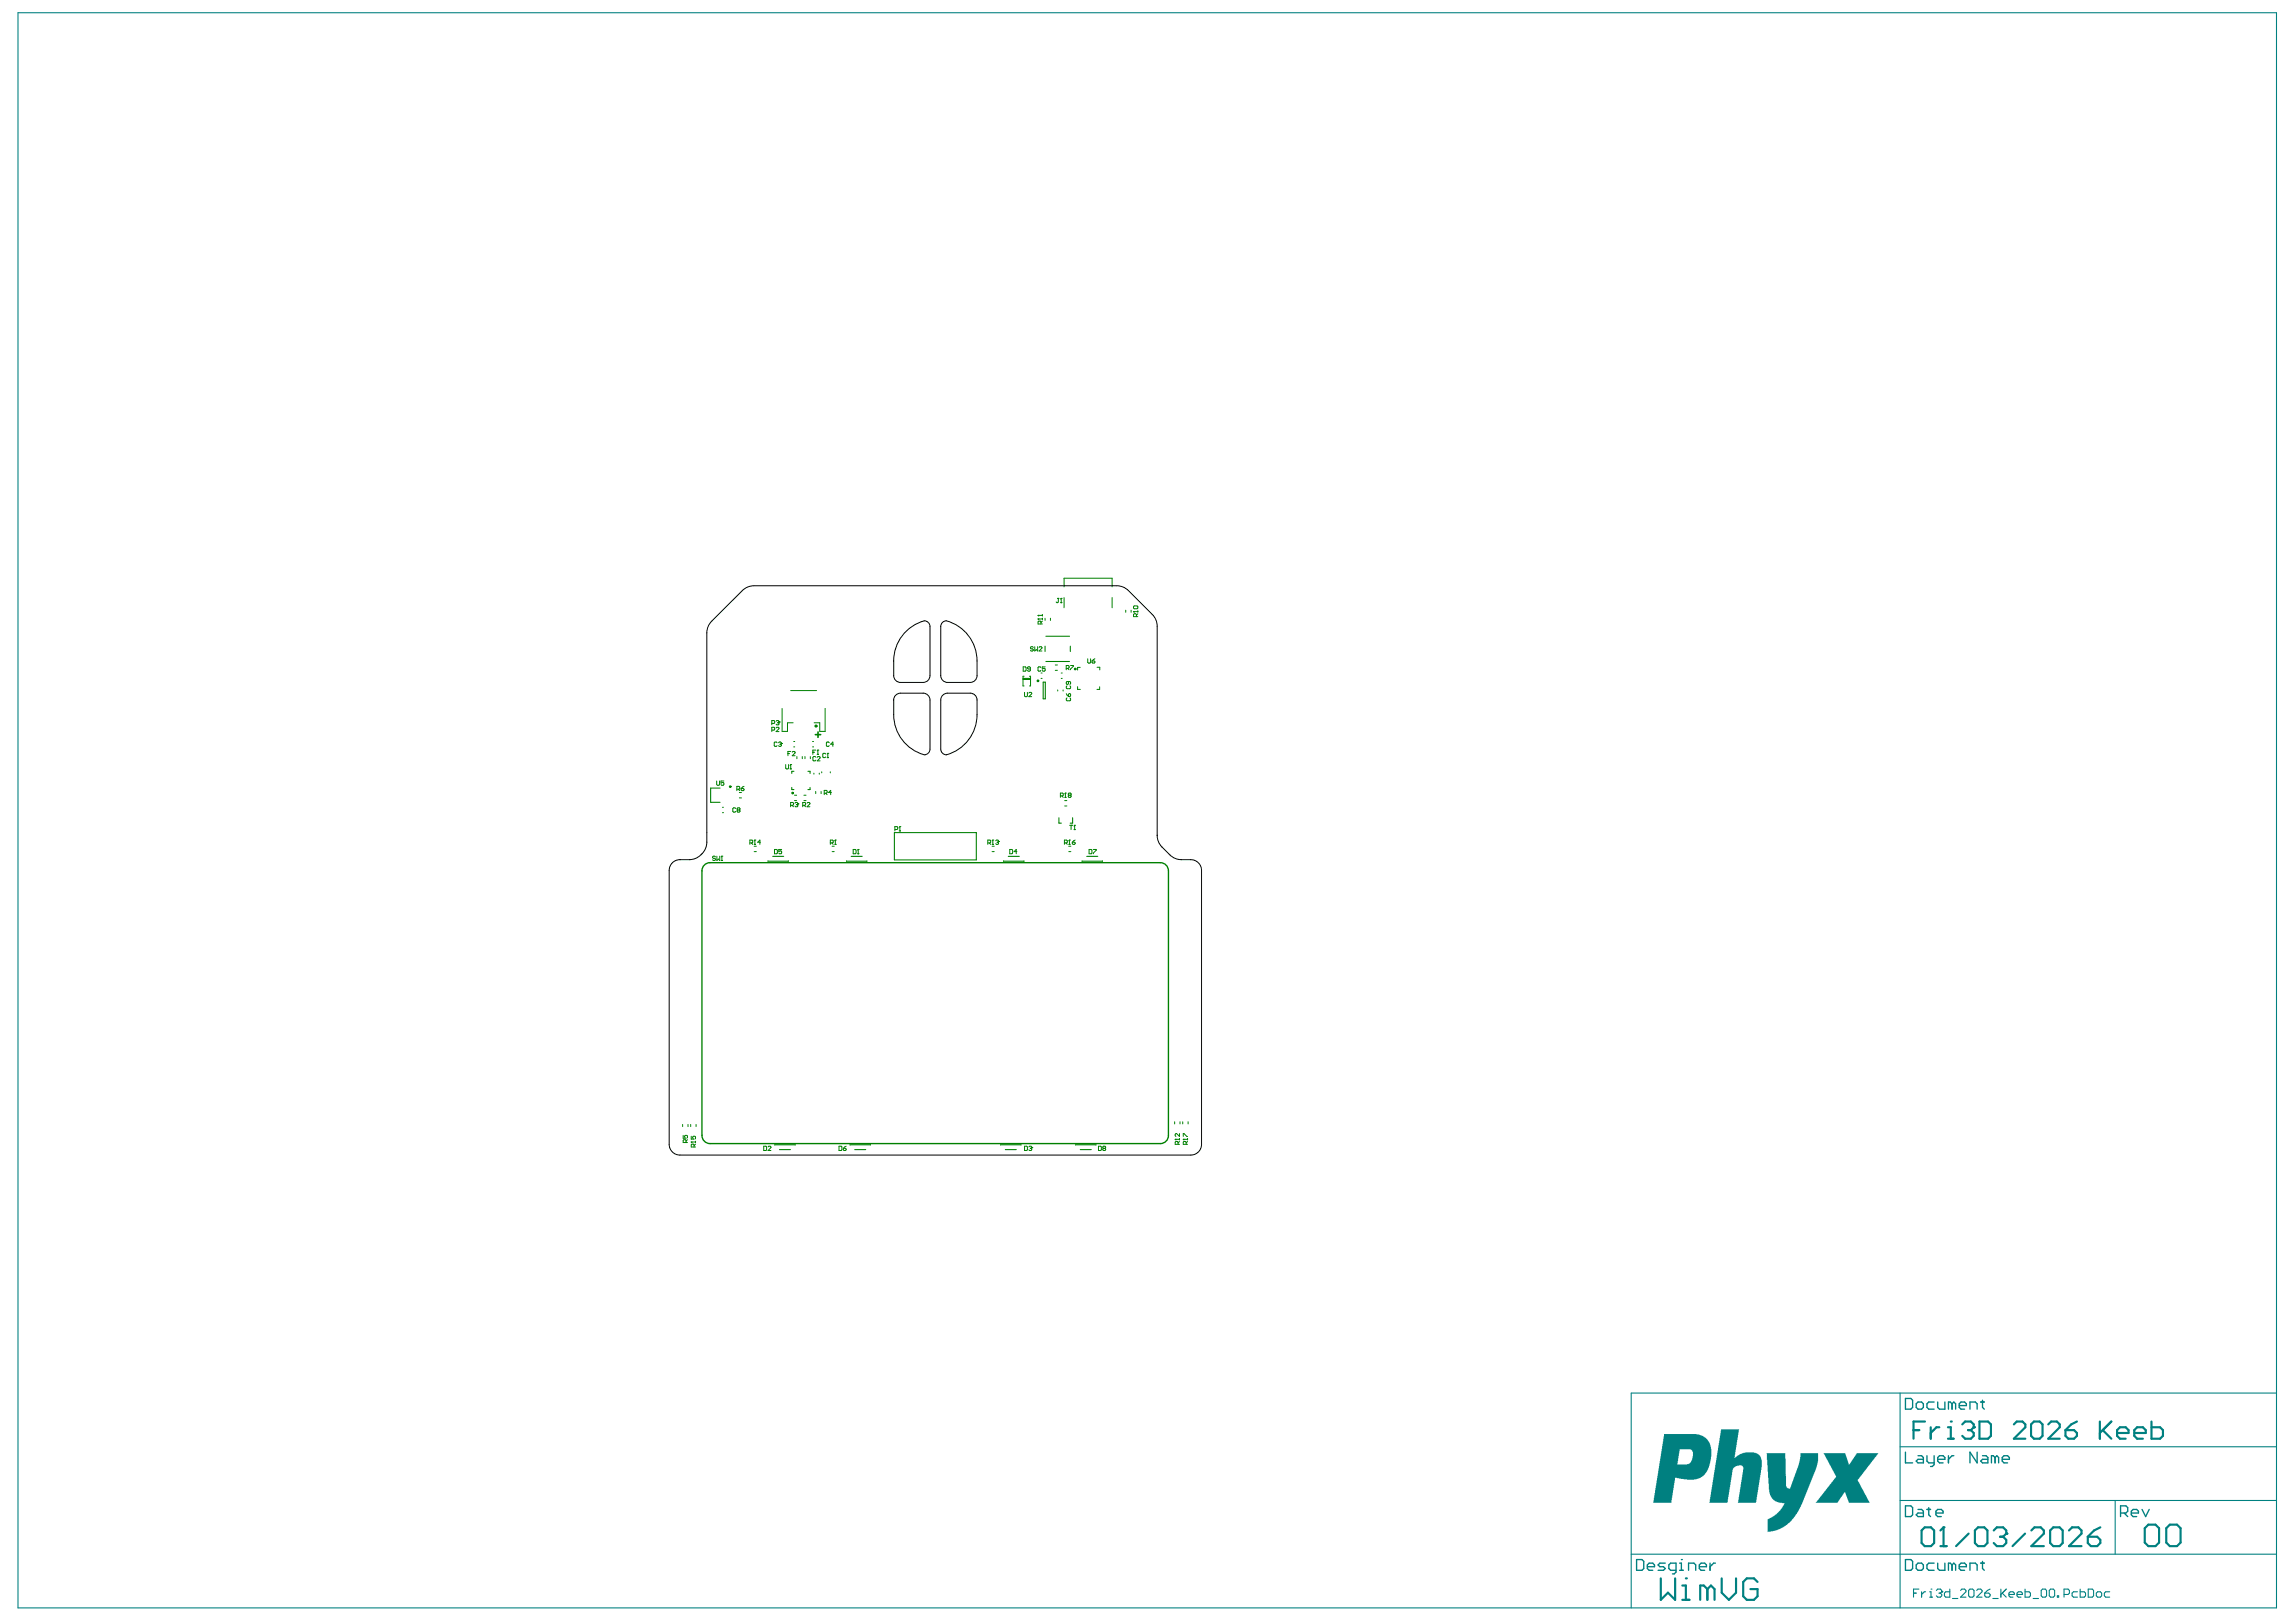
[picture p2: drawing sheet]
<svg xmlns="http://www.w3.org/2000/svg" width="297mm" height="210mm" viewBox="0 0 297 210" stroke-linecap="round" stroke-linejoin="round" font-family="sans-serif">
<g fill="#008080">
<path d="M222.7 185h2.3l-.6 3.7 .7-.5 .7-.2h1.3l.4 .2 .3 .4 .1 .4v.9l-.7 4.6h-2.4l.7-4.2a.58 .58 0 0 0-.1-.6h-.7l-.3 .2a.59 .59 0 0 0-.3 .6l-.6 4h-2.4z"/>
<path d="M228.5 188.1h2.5l.1 4.2v.2l.3 .2 .2-.1 1.1-3.1 .2-.9v-.5h2.3v1l-.3 1.3-1.9 4.6-.8 1.2-1 1.2-1 .5-.8 .3-.7 .1v-1.2a.45 .45 0 0 1 .4-.7l.7-.4 .6-.6 .5-.9h-.7l-.6-.2-.4-.4-.2-.4-.2-.7z"/>
<path d="M235.9 188.1h2.8l.5 1.4 .2-.1 .8-1.3h2.8l-2.6 3.3a.38 .38 0 0 0 .1 .5l1.4 2.6h-2.7l-.5-1.4h-.1l-.9 1.4h-2.8l2.2-2.8 .2-.3a.34 .34 0 0 0 .1-.6z"/>
<path d="M215.3 185.6h4.2l.8 .2 .6 .5 .4 .7 .1 .5-.1 1.4-.2 .8-.3 .7-.5 .6-.3 .2-.8 .3h-.9l-1.6-.3-.5 3.3h-2.3zM217.3 187.5l-.3 2h1.3l.3-.1 .3-.5 .1-.7a.57 .57 0 0 0-.3-.7z"/>
</g>
<g fill="none" stroke="#008080" stroke-width=".14">
<path d="M2.3 1.6h292.2v206.5h-292.2zM245.8 187.2h48.7M245.8 194.2h48.7M245.8 180.3v27.8M273.6 194.2v6.9M294.5 180.3h-83.5v27.8M211 201.1h83.5M247.6 206.2h.3M248.3 205.6h-.7v1.1M248.6 206v.7M249.1 206h-.2l-.3 .3M249.6 206h.2v.7"/>
<path d="M249.6 206.7h.4M249.8 205.6h.1M250.5 205.8l.2-.2h.3l.2 .2v.2M250.9 206.2h.1M251 206.2l.2 .1v.2l-.2 .2h-.3l-.2-.2M251.2 206h.1M251.2 206l-.2 .2M252.3 205.6v1.1h-.6l-.1-.2v-.3l.1-.2h.6M252.6 206.9h.7M253.6 205.8l.2-.2h.4l.1 .2v.2l-.7 .7h.7M254.7 205.8l.2-.2h.3l.2 .2v.7l-.2 .2h-.3l-.2-.2zM255.7 205.8l.2-.2h.3l.2 .2v.2l-.7 .7h.7"/>
<path d="M256.8 206.2h.5l.2 .1v.2l-.2 .2h-.4l-.1-.2zM257.5 205.6l-.4 .2-.3 .4M257.8 206.9h.7M258.9 205.6v1.1M259 206.2l.6 .5M259.6 205.6l-.7 .7M259.9 206.3h.7v-.1l-.2-.2h-.3l-.2 .2v.3l.2 .2h.3M260.9 206.3h.7v-.1l-.1-.2h-.4l-.2 .2v.3l.2 .2h.4M262 205.6v1.1h.5l.2-.2v-.3l-.2-.2h-.5M263 206.9h.7M264.1 205.8l.1-.2h.4l.2 .2v.7l-.2 .2h-.4l-.1-.2zM265.1 205.8l.2-.2h.3l.2 .2v.7l-.2 .2h-.3l-.2-.2z"/>
<path d="M266.2 206.5h.1v.2h-.1zM267 206.3h.6l.1-.1v-.4l-.1-.2h-.6v1.1M268.8 206h-.6l-.1 .2v.3l.1 .2h.6M269.1 205.6v1.1h.5l.2-.2v-.3l-.2-.2h-.5M270.2 205.6h.5l.2 .2v.7l-.2 .2h-.5zM271.2 206.2l.2-.2h.3l.2 .2v.3l-.2 .2h-.3l-.2-.2zM272.9 206h-.5l-.2 .2v.3l.2 .2h.5"/>
</g>
<g fill="none" stroke="#008080" stroke-width=".17">
<path d="M246.5 181h.7l.2 .2v.9l-.2 .3h-.7zM246.5 187.9v1.4h.9M246.5 194.9h.7l.2 .2v.9l-.2 .3h-.7zM247.9 181.7l.2-.3h.5l.2 .3v.4l-.2 .3h-.5l-.2-.3zM248.1 188.4h.5l.2 .2v.7h-.7l-.2-.2 .2-.3h.7M248.1 195.3h.5l.2 .3v.7h-.7l-.2-.3 .2-.2h.7M249.3 188.4v.7l.2 .2h.7M249.3 195.3h.5M249.5 195.1v.9l.3 .3M250.2 181.4h-.7l-.2 .3v.4l.2 .3h.7M250.2 188.4v1.1l-.2 .3h-.2M250.5 195.8h.9v-.2l-.3-.3h-.4l-.2 .3v.4l.2 .3h.4"/>
<path d="M250.7 181.4v.7l.2 .3h.7v-1M250.7 188.8h.9v-.2l-.2-.2h-.5l-.2 .2v.5l.2 .2h.5M252.1 188.4v.9M252.5 181.7l-.2-.3h-.2v1M252.5 181.7v.7M252.5 181.7l.3-.3 .2 .3v.7M252.8 188.4h-.3l-.4 .4M253.5 181.9h.9v-.2l-.2-.3h-.5l-.2 .3v.4l.2 .3h.5M254.9 182.4v-1h.7l.2 .3v.7M255.8 187.9v1.4l-.9-1.4v1.4M256.2 181.4h.5M256.5 188.4h.4l.3 .2v.7h-.7l-.3-.2 .3-.3h.7"/>
<path d="M256.5 181.2v.9l.2 .3M258.1 188.6l-.2-.2h-.3v.9M258.1 188.6v.7M258.1 188.6l.2-.2 .3 .2v.7M259 188.8h1v-.2l-.3-.2h-.4l-.3 .2v.5l.3 .2h.4M274.3 195.8h.7l.3-.2v-.5l-.3-.2h-.7v1.4M274.8 195.8l.5 .5M275.7 195.8h1v-.2l-.3-.3h-.4l-.3 .3v.4l.3 .3h.4M277.1 195.3l.5 1 .4-1M211.7 201.8h.7l.3 .3v.9l-.3 .2h-.7zM213.1 202.7h.9v-.2l-.2-.2h-.4l-.3 .2v.5l.3 .2h.4M215.4 202.3h-.7l-.2 .2 .2 .2h.5l.2 .3-.2 .2h-.7"/>
<path d="M216.8 203.2h-.7l-.2-.2v-.5l.2-.2h.7v1.1l-.2 .3h-.2M217.3 203.2h.5M217.3 202.3h.2v.9M217.5 201.8h.1M218.5 203.2v-.9h.6l.3 .2v.7M219.8 202.7h1v-.2l-.3-.2h-.4l-.3 .2v.5l.3 .2h.4M221.2 202.3v.9M221.9 202.3h-.2l-.5 .4M246.5 201.8h.7l.2 .3v.9l-.2 .2h-.7zM247.9 202.5l.2-.2h.5l.2 .2v.5l-.2 .2h-.5l-.2-.2zM250.2 202.3h-.7l-.2 .2v.5l.2 .2h.7M250.7 202.3v.7l.2 .2h.7v-.9"/>
<path d="M252.5 202.5l-.2-.2h-.2v.9M252.5 202.5v.7M252.5 202.5l.3-.2 .2 .2v.7M253.5 202.7h.9v-.2l-.2-.2h-.5l-.2 .2v.5l.2 .2h.5M254.9 203.2v-.9h.7l.2 .2v.7M256.2 202.3h.5M256.5 202.1v.9l.2 .2"/>
</g>
<g fill="none" stroke="#008080" stroke-width=".28">
<path d="M247.6 185.1h.7M248.6 198.1l.4-.4h.8l.4 .4v1.6l-.4 .4h-.8l-.4-.4zM249 184h-1.4v2.2M249.8 184.7v1.5M250.9 184.7h-.4l-.7 .7M251.4 197.7h.1M251.4 197.7v2.4M251.4 197.7l-.4 .4M252 184.7h.4v1.5M252 186.2h.7M252.4 184h.1M253.9 184.3l.3-.3h.8l.3 .3v.4"/>
<path d="M254.6 185.1h.4M254.7 198.5l-1.6 1.6M255 185.1l.3 .3v.4l-.3 .4h-.8l-.3-.4M255.3 184.7h.1M255.3 184.7l-.3 .4M255.5 198.1l.4-.4h.8l.4 .4v1.6l-.4 .4h-.8l-.4-.4zM256.1 184h1.1l.4 .3v1.5l-.4 .4h-1.1zM257.9 198.1l.4-.4h.8l.5 .4v.4M258.7 198.9h.4M259.1 198.9l.5 .4v.4l-.5 .4h-.8l-.4-.4M259.6 198.5h.1M259.6 198.5l-.5 .4"/>
<path d="M260.5 184.3l.4-.3h.8l.3 .3v.4l-1.5 1.5h1.5M262 198.5l-1.6 1.6M262.8 184.3l.3-.3h.8l.3 .3v1.5l-.3 .4h-.8l-.3-.4zM262.8 198.1l.4-.4h.8l.4 .4v.4l-1.6 1.6h1.6M265 184.3l.4-.3h.7l.4 .3v.4l-1.5 1.5h1.5M265.2 198.1l.4-.4h.9l.4 .4v1.6l-.4 .4h-.9l-.4-.4zM267.2 185.1h1.1l.4 .3v.4l-.4 .4h-.7l-.4-.4zM267.7 198.1l.4-.4h.8l.4 .4v.4l-1.6 1.6h1.6M268.7 184l-.7 .3-.8 .8M270.1 198.9h1.2l.4 .4v.4l-.4 .4h-.8l-.4-.4zM271.7 184v2.2M271.7 197.7l-.8 .4-.8 .8"/>
<path d="M272 185.1l1.1 1.1M273.1 184l-1.4 1.4M273.9 185.4h1.5v-.3l-.4-.4h-.7l-.4 .4v.7l.4 .4h.7M276.1 185.4h1.5v-.3l-.4-.4h-.7l-.4 .4v.7l.4 .4h.7M277.5 197.8l.4-.5h1l.4 .5v1.8l-.4 .5h-1l-.4-.5zM278.3 184v2.2h1.2l.3-.4v-.7l-.3-.4h-1.2M280.3 197.8l.4-.5h.9l.5 .5v1.8l-.5 .5h-.9l-.4-.5zM214.9 204.3v2.7l.9-.9 .9 .9v-2.7M217.6 207h1M217.6 205.2h.5v1.8M218.1 204.3h.1M220.9 205.6l-.5-.4h-.4v1.8"/>
<path d="M220.9 205.6v1.4M220.9 205.6l.5-.4 .4 .4v1.4M222.7 204.3v1.8l1 .9 .9-.9v-1.8M227.4 204.7l-.5-.4h-.9l-.5 .4v1.9l.5 .4h.9l.5-.4v-1h-.9M251 200.1h.8"/>
</g>
<path d="M91 112.1l.5-.4 .4-.1h58.2a1.04 1.04 0 0 1 1.1 1.1v34.2a1.04 1.04 0 0 1-1.1 1.1h-58.2a1.04 1.04 0 0 1-1.1-1.1v-34.2z" fill="none" stroke="#008000" stroke-width=".18"/>
<g fill="none" stroke="#008000" stroke-width=".13">
<path d="M134.3 79.6h.1M134.3 79.6h.6M134.3 79.6l.1 .1M134.9 79.5v.2M136.8 77.4h.2M136.9 77.4v.5l-.1 .1-.2-.1M137.2 78h.2M137.3 77.4h.1M137.3 77.4v.6M137.3 77.4l-.1 .1M137.7 75.9v-1.1h6.2v1.1M137.7 77.3v1.4"/>
<path d="M143.9 77.3v1.4M145.6 79v.2M146.3 79v.2M146.6 79.2h.1M146.6 78.5l.1-.1h.4l.1 .3-.1 .1h-.4zM146.6 79.2h.6M147 79.8v-.3l-.1-.1-.3 .1v.3h.6M147.2 79.4l-.2 .2M147.2 79.1v.1M99.9 94.5h.2l.1-.3-.1-.1h-.2v.6M99.9 93.6h.2l.1-.3-.1-.1h-.2v.6M100.4 94.2l.1-.1 .3 .1-.4 .5h.4"/>
<path d="M100.4 93.3l.3-.1 .1 .2M100.5 96.1l-.1-.1-.2 .1v.4l.1 .1 .2-.1M100.6 93.5h.1M100.7 93.5l.1 .1-.1 .2-.3-.1M100.7 96.1l.3-.1 .1 .2M100.8 93.4h.1M100.8 93.4l-.1 .1M100.9 96.3h.1M101 96.3l.1 .1-.1 .2-.3-.1M101.1 96.2h.1M101.1 96.2l-.1 .1M101.2 91.7v2.9h.7v-1.1h.7"/>
<path d="M101.6 98.9v.5l.1 .1 .3-.1v-.5M101.9 97.5h.2M102.2 99.5h.2M102.3 89.4h3.3M102.3 98.9h.1M102.3 98.9v.6M102.3 98.9l-.1 .1M102.3 97.2h-.4v.6M102.5 97.3l.1-.1 .3 .1-.4 .5h.4M102.7 96.7h.1M102.7 96h.1M103.1 97.9v.3"/>
<path d="M103.8 97.9v.3M104.1 97.9v.3M104.8 97.9v.3M105.1 96.7h.2M105.1 96h.2M105.2 97.3h.1M105.5 97.1h-.3v.5M105.5 98v-.1l-.3 .1v.4l.1 .1 .2-.1M105.7 97.6h.2M105.7 98l.1-.1 .3 .1-.4 .5h.4M105.8 97.1h.1M105.8 97.1v.5"/>
<path d="M105.8 97.1l-.1 .1M106.3 99.9v.1M106.7 91.7v2.9h-.6v-1.1h-.8M106.8 97.6l-.1-.1-.3 .1v.4h.1h.3M107 98h.2M107.1 97.5h.1M107.1 97.5v.5M107.1 97.5l-.1 .1M107.3 96.1l-.1-.1-.3 .1v.4l.1 .1 .3-.1M107.4 99.9v.1M107.8 96.3h-.3l.2-.3v.6M132.4 87.8h.9"/>
<path d="M132.4 87.9h.9M132.4 86.3h.3v.1v.4v.1h-.3zM132.5 87.5h-.1v1.3h.1M132.5 89.6v.5l.1 .1 .3-.1v-.5M133.1 89.7l.1-.1 .3 .1-.4 .5h.4M133.2 87.5h.1v1.3h-.1M133.3 86.6h-.3l-.1-.1 .1-.2 .3 .1v.4l-.1 .1-.3-.1M133.7 83.8l-.1-.1-.3 .1 .1 .2 .3 .1-.1 .1h-.3M133.9 83.7v.5l.2-.1 .1 .1v-.5M134.3 80.1h.1M134.3 80.1l.1 .1M134.3 80.1h.6"/>
<path d="M134.4 83.8l.1-.1 .3 .1-.4 .4h.4M134.7 86.4l-.1-.1-.3 .1v.4l.1 .1 .3-.1M134.7 80.7v-.2l-.1-.1-.3 .1v.2h.6M134.7 87.8h.1M134.7 87.1h.1M134.9 80.4l-.2 .2M134.9 80v.2M135.2 80v.3M135.2 86.3h-.4v.3l.2-.1 .2 .1-.1 .3-.3-.1M135.9 80v.3M136.5 86.1h.3M136.5 86.7h.3"/>
<path d="M136.8 89.3v.1M137.3 87.8h.1M137.3 87.1h.1M137.5 89.3v.1M137.9 86.5h.3l.1-.3-.1-.1h-.3v.6M138 89.8l.2 .3M138 90.3v.1v.3h.4l.1-.1-.1-.3M138 88.8v.3h.4l.1-.1-.1-.2M138.1 86.5l.2 .2M138.2 89.9l.2-.1 .1 .2-.3 .1zM138.2 88.2v.3l-.1 .1-.1-.1v-.3h.4l.1 .1-.1 .3M138.5 86.1h.4l-.4 .6"/>
<path d="M139.4 88.9v.3h.4M139.8 86.4h-.4v.3M140.7 85.3v.4l.1 .1 .3-.1v-.4M141.3 85.5h.3v.2l-.2 .1zM141.6 85.3l-.3 .2M141.9 86.3h.4v.4M142.3 88.9v.3h-.4M92.6 110.9l-.1-.1-.3 .1 .1 .2 .3 .1-.1 .2-.3-.1M92.7 101.1v.4l.1 .1 .3-.1v-.4M92.7 110.8v.6l.2-.2 .2 .2v-.6M93.3 111.4h.2M93.4 110.8h.1"/>
<path d="M93.4 110.8v.6M93.4 110.8l-.1 .1M93.5 105.2h.1M93.5 104.5h.1M93.6 101.1h-.3v.2h.2h.1v.3l-.3-.1M95.2 104.6l-.1-.1-.3 .1v.4l.1 .1 .3-.1M95.3 102.1h.3l.1-.2-.1-.1h-.3v.5M95.5 104.8l-.1-.1 .1-.2 .2 .1-.1 .2M95.5 104.8l-.1 .1 .1 .2 .2-.1-.1-.2M95.5 104.8h.1M95.5 102.1l.2 .2M95.7 102.6h.2"/>
<path d="M95.7 103.3h.2M95.9 102h.3l.1 .2-.3 .1zM96.3 101.8l-.4 .2M97 109.1h.3l.1-.3-.1-.1h-.3v.6M97.2 109.1l.2 .2M97.6 109.5h.2M97.6 110.2h.2M97.6 109.3h.2M97.7 108.7h.1M97.7 108.7l-.1 .1M97.7 108.7v.6M98.4 109h-.4l.3-.3v.6"/>
<path d="M100.2 109.9h.3l.1 .1v.4l-.1 .1h-.3zM101.1 109.9h-.3v.3l.1-.1 .2 .1-.1 .3-.2-.1M102.3 104.2h.3l.1-.1-.1-.3h-.3v.6M102.5 104.2l.2 .2M102.8 103.6h.3M102.8 102.9h.3M102.8 103.9l.3-.1 .1 .2M103 104.1h.1M103.1 104.1l.1 .1-.1 .2-.3-.1M103.2 104h.1M103.2 104l-.1 .1M103.9 104.2h.2l.1-.3-.1-.1h-.2v.6"/>
<path d="M104 103.6h.3M104 102.9h.3M104 104.2l.2 .2M104.4 103.9l.1-.1 .3 .1-.4 .5h.4M105.3 100.1v.1M105.5 102.4v.3M106 100.1v.1M106.2 102.4v.3M106.6 102.7h.3l.1-.3-.1-.1h-.3v.5M106.8 102.7l.2 .1M107.4 109.1h.3l.1-.3-.1-.1h-.3v.6M107.6 102.6h-.4l.3-.3v.5"/>
<path d="M107.6 109.1l.2 .2M107.7 109.5h.2M107.7 110.2h.2M108 109.3h.2M108.1 108.7h.1M108.1 108.7l-.1 .1M108.1 108.7v.6M110.4 109.9h.3v.1v.4v.1h-.3zM110.9 110.5h.2M111 109.9h.1M111 109.9v.6M111 109.9l-.1 .1"/>
<path d="M115.8 107.3h.2h.1l-.1-.3h-.2v.5M116.3 107.5h.2M116.4 107h.1M116.4 107l-.1 .1M116.4 107v.5M127.8 109.1h.3l.1-.3-.1-.1h-.3v.6M128 109.1l.2 .2M128.3 109.5h.3M128.3 110.2h.3M128.3 109.3h.2M128.4 108.7h.1M128.4 108.7l-.1 .1"/>
<path d="M128.4 108.7v.6M128.8 108.8l.3-.1 .1 .2M129 109h.1M129.1 109l.1 .1-.1 .2-.3-.1M129.2 108.9h.1M129.2 108.9l-.1 .1M130.6 109.9h.3l.1 .1v.4l-.1 .1h-.3zM131.6 110.2h-.4l.3-.3v.6M137.2 103h.3l.1-.3-.1-.1h-.3v.6M137.4 103l.2 .2M137.7 109.1h.3l.1-.3-.1-.1h-.3v.6M137.7 103.6h.3"/>
<path d="M137.7 104.3h.3M137.7 103.2h.2M137.8 102.6h.1M137.8 102.6l-.1 .1M137.8 102.6v.6M137.9 109.1l.2 .2M138.3 109.5h.2M138.3 110.2h.2M138.3 109.3h.1M138.3 102.9h.2M138.3 102.9l-.1-.1 .1-.2 .3 .1-.1 .2M138.3 102.9l-.1 .1 .1 .2 .3-.1-.1-.2"/>
<path d="M138.4 108.7h.1M138.4 108.7l-.1 .1M138.4 108.7v.6M138.4 106.8h.4M138.6 106.8v.6M138.7 109h.3l.1 .2-.3 .1zM138.9 107.4h.2M139 106.8h.1M139 106.8v.6M139 106.8l-.1 .1M139.1 108.7l-.4 .3M140.9 109.9h.3l.1 .1v.4l-.1 .1h-.3z"/>
<path d="M141.5 109.9h.3l-.3 .6M88.3 145.5v.3M88.4 146.9v.4h.3l-.1-.2 .1-.2 .2 .1-.1 .3M88.8 147.9v-.3l-.1-.1-.3 .1v.3h.5M88.9 147.5l-.1 .2M89 145.5v.3M89.4 145.5v.3M89.4 147.8h.1M89.4 147v.4h.3l-.1-.2 .1-.2 .3 .1-.1 .3M89.4 147.8l.1 .1M89.4 147.8h.6M89.8 148.4v-.2l-.1-.1-.3 .1v.2h.6"/>
<path d="M90 148.1l-.2 .1M90 147.7v.2M90.1 145.5v.3M98.8 148.3h.3l.1 .1v.4l-.1 .1h-.3zM99.4 148.4l.1-.1 .2 .1-.3 .5h.3M108.5 148.3h.3l.1 .1v.4l-.1 .1h-.3zM109.1 148.6h.3l.1 .2-.3 .1zM109.5 148.3l-.4 .3M132.5 148.3h.3l.1 .1v.4l-.1 .1h-.3zM133.1 148.4l.3-.1 .1 .2M133.3 148.6h.1M133.4 148.6l.1 .1-.1 .2-.3-.1"/>
<path d="M133.5 148.5h.1M133.5 148.5l-.1 .1M142.1 148.3h.3l.1 .1v.4l-.1 .1h-.3zM142.8 148.6l-.1 .1 .1 .2 .2-.1-.1-.2M142.8 148.6l-.1-.1 .1-.2 .2 .1-.1 .2M142.8 148.6h.1M152 145.2v.2M152 147.4h.1M152 147.4h.6M152 147.4l.1 .1M152.4 148.1v-.3l-.3-.1-.1 .1v.3h.6M152.6 146.7v.4l-.4-.4-.2 .1 .1 .3"/>
<path d="M152.6 147.7l-.2 .2M152.6 147.3v.2M152.7 145.2v.2M153 145.2v.2M153.1 147.4h.1M153.1 147.1v-.4l.5 .4M153.1 147.4l.1 .1M153.1 147.4h.5M153.5 148.1v-.3l-.1-.1-.3 .1v.3h.5M153.6 147.7l-.1 .2M153.6 147.3v.2M153.7 145.2v.2"/>
</g>
<g fill="none" stroke="#008000" stroke-width=".14">
<path d="M102.7 99.8h-.3v.3M104.5 99.8h.3v.3M135 88.3h.2v2.1h-.2zM135.2 83.6v.7M135.3 85.6h3.1M135.3 82.3h3.1M138.5 83.6v.7M93.2 102h-1.3v1.8h1.3M99.4 111.4h2.6M100 110.8h1.4M102.4 101.9v.3h.3M104.8 101.9v.3h-.3"/>
<path d="M109.5 111.4h2.7M110.1 110.8h1.4M115.7 107.7h10.6v3.6h-10.6zM129.8 111.4h2.7M130.4 110.8h1.5M137 105.8v.7h.3M138.8 105.8v.7h-.3M140 111.4h2.6M140.6 110.8h1.4M100.2 148.2h2.7M100.8 148.8h1.5M110 148.2h2.6"/>
<path d="M110.6 148.8h1.4M129.4 148.2h2.7M130.1 148.8h1.4M139.1 148.2h2.7M139.8 148.8h1.4"/>
</g>
<g fill="none" stroke="#008000" stroke-width=".21">
<path d="M105.5 95.1h.7M105.8 94.7v.7"/>
<circle cx="105.6" cy="94" r=".1"/>
</g>
<g fill="none" stroke="#008000" stroke-width=".17">
<circle cx="134.3" cy="88.1" r=".09"/>
<circle cx="139.1" cy="86.6" r=".09"/>
<circle cx="94.5" cy="101.8" r=".09"/>
<circle cx="102.5" cy="102.6" r=".09"/>
</g>
<path d="M92.1 80.4l3.9-4a2.13 2.13 0 0 1 1.5-.6h47a2.13 2.13 0 0 1 1.5 .6l3.1 3.1a2.13 2.13 0 0 1 .6 1.5v27.1a2.13 2.13 0 0 0 .6 1.5 4.6 4.6 0 0 0 2.1 1.6h1.7a1.39 1.39 0 0 1 1.3 1.4v35.5a1.39 1.39 0 0 1-1.3 1.4h-66.1a1.39 1.39 0 0 1-1.4-1.4v-35.5a1.39 1.39 0 0 1 1.4-1.4 3.1 3.1 0 0 0 2.7-.6 2.21 2.21 0 0 0 .7-1.6v-27.1a2.13 2.13 0 0 1 .7-1.5zM115.6 87.4a.88 .88 0 0 0 .9 .9h2.9a.88 .88 0 0 0 .9-.9v-6.3a.74 .74 0 0 0-.7-.8 5.4 5.4 0 0 0-4 5.2v1.9M115.6 90.6a7.4 7.4 0 0 0 .9 4.8 5.4 5.4 0 0 0 3.1 2.3 .73 .73 0 0 0 .7-.8v-6.3a.88 .88 0 0 0-.9-.9h-2.9a.88 .88 0 0 0-.9 .9M126.4 87.4a.88 .88 0 0 1-.9 .9h-2.9a.88 .88 0 0 1-.9-.9v-6.3a.74 .74 0 0 1 .8-.8 5.4 5.4 0 0 1 3.9 5.2v1.9M126.4 90.6a7.4 7.4 0 0 1-.9 4.8 5.4 5.4 0 0 1-3 2.3 .74 .74 0 0 1-.8-.8v-6.3a.88 .88 0 0 1 .9-.9h2.9a.88 .88 0 0 1 .9 .9" fill="none" stroke="#000" stroke-width=".13"/>
</svg>
